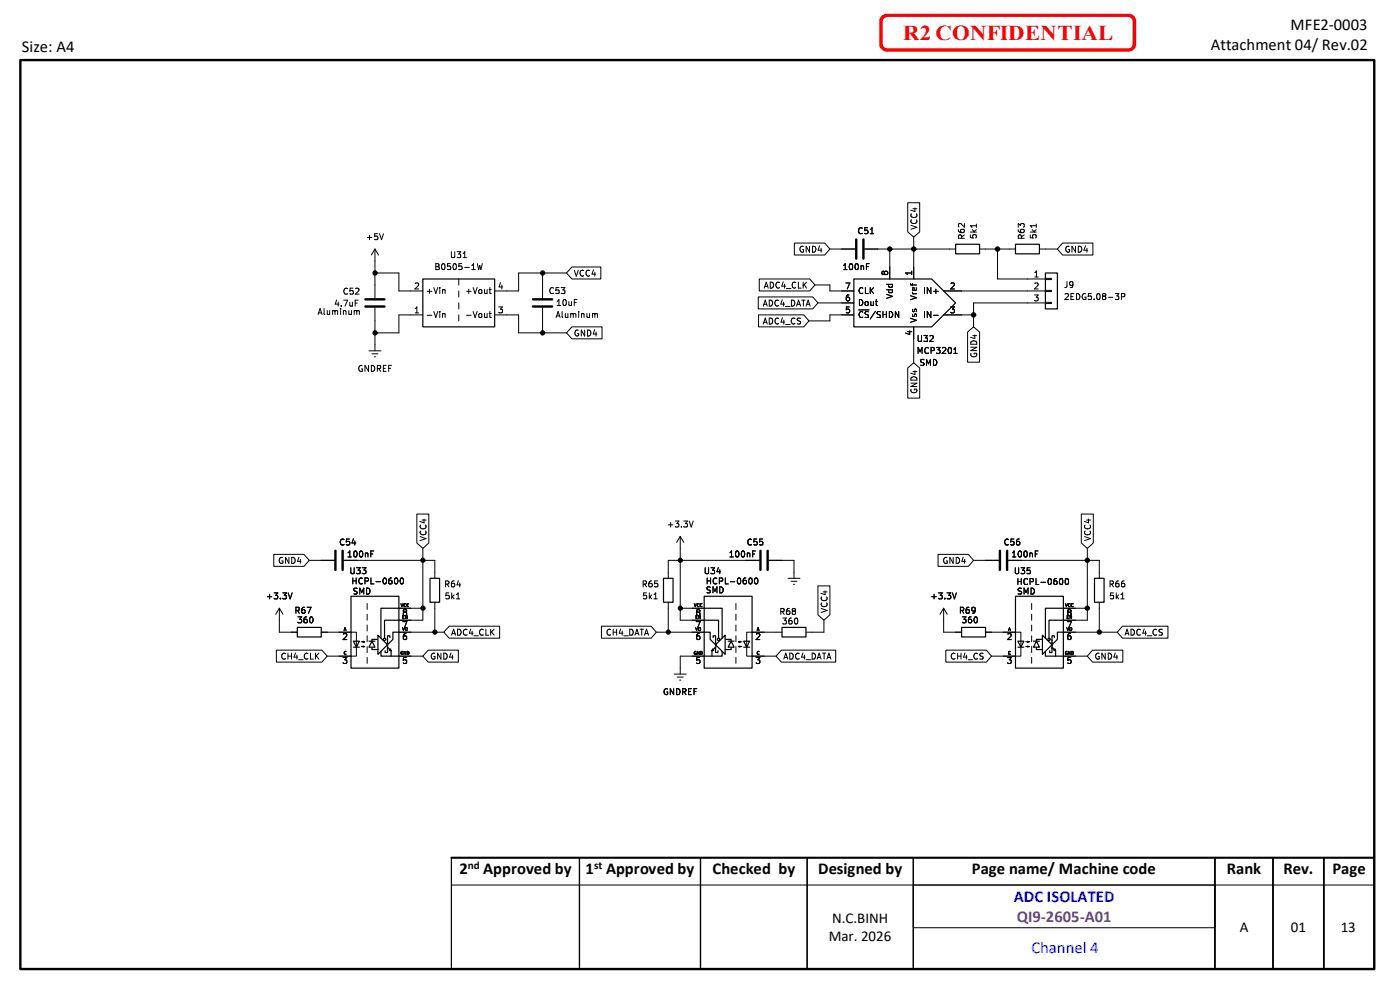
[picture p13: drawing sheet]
<svg xmlns="http://www.w3.org/2000/svg" width="297mm" height="210mm" viewBox="0 0 297 210" stroke-linecap="round" stroke-linejoin="round" font-family="sans-serif">
<defs><g id="words">
<text font-size="4.5" fill="#f00" x="191.6" y="8.4">R2 CONFIDENTIAL</text>
<g font-size="3.5">
<text x="4.7" y="11">Size: A4</text>
<text x="256.9" y="10.6">Attachment 04/ Rev.02</text>
<text x="273.8" y="6.4">MFE2-0003</text>
<text x="97.5" y="185.5">2</text>
<text x="102.5" y="185.5">Approved by</text>
<text x="124.2" y="185.5">1</text>
<text x="128.6" y="185.5">Approved by</text>
<text x="151.2" y="185.5">Checked by</text>
<text x="173.6" y="185.5">Designed by</text>
<text x="206.2" y="185.5">Page name/ Machine code</text>
<text x="260.3" y="185.5">Rank</text>
<text x="272.3" y="185.5">Rev.</text>
<text x="282.7" y="185.5">Page</text>
</g>
<g font-size="3.5" fill="#00f">
<text x="215.1" y="191.3">ADC ISOLATED</text>
<text x="218.8" y="202.2">Channel 4</text>
</g>
<text font-size="3.5" fill="#7030a0" x="215.7" y="195.5">QI9-2605-A01</text>
<g font-size="3.2">
<text x="176.5" y="195.8">N.C.BINH</text>
<text x="263.1" y="197.7">A</text>
<text x="273.9" y="197.7">01</text>
<text x="284.4" y="197.7">13</text>
<text x="175.8" y="199.6">Mar. 2026</text>
</g>
<g font-size="2.4">
<text x="99.2" y="184.4">nd</text>
<text x="126" y="184.4">st</text>
</g>
</g></defs>
<path d="M4.3 12.7h287.2v192.9h-287.2z" fill="none" stroke="#000" stroke-width=".51"/>
<path d="M187 3.4l.9-.5h51.5a1.68 1.68 0 0 1 1.5 1l.1 .3v5.5a1.63 1.63 0 0 1-1.3 1.2h-51.8a1.64 1.64 0 0 1-1.4-1.5v-4.9l.1-.6zM187.5 3.9l-.2 .6v4.9l.3 .6 .5 .2h51.4l.5-.2 .3-.4v-5.3l-.4-.6-.5-.1h-51.1z" fill="#f00"/>
<path d="M95.8 181.9h195.7" fill="none" stroke="#000" stroke-width=".42"/>
<g fill="none" stroke="#000" stroke-width=".21">
<path d="M77.9 50.4h1M78.4 49.9v.9M79.5 57.9h5.1v3.8h5.1M79.5 52.8v10.4M79.5 52.8l-.7 1.3M79.5 52.8l.8 1.3M80.1 49.6h-.6v.6l.6-.1 .1 .5-.3 .2h-.4M80.5 49.6l.4 1.2 .5-1.2M92.5 55.9l.6 .1v.4l-.2 .2 .3 .2-.1 .3-.6 .1zM92.5 56.6h.4M93.8 56l.2-.1a.68 .68 0 0 1 .4 .7 .68 .68 0 0 1-.4 .6l-.3-.5zM95.5 55.9h-.5l-.1 .7 .6-.1 .1 .5-.2 .2-.5-.1"/>
<path d="M95.8 53.4v1l.2 .3 .4-.1 .1-1.2M96.3 56l.1-.1a.68 .68 0 0 1 .4 .7 .68 .68 0 0 1-.4 .6l-.1-.1a1 1 0 0 1 0-1.1zM97 53.4h.7l-.4 .5h.4v.7h-.7M97.3 59.2v1.3M98 55.9h-.6l-.1 .7 .6-.1 .1 .5-.2 .2-.5-.1M98.3 54.7h.7M98.3 53.8l.3-.4v1.3M98.6 56.7h1M100.1 57.2h.7M100.1 56.3l.4-.4v1.3M101.3 55.9l.3 1.3 .2-.9 .2 .9 .3-1.3M106.2 59.9l-.3 1h.7"/>
<path d="M115.1 57.9v5.3M120.2 57.9h-10.2v3.8h-5.1M121.3 56.6h6.2v2.6h-6.2l-1.1-1.3zM121.8 57.3l.5 1.3 .4-1.3M123.8 57.4a.57 .57 0 0 0-.7 .5 .57 .57 0 0 0 .7 .6M125.1 57.4a.57 .57 0 0 0-.8 .5 .57 .57 0 0 0 .8 .6M125.9 57.2l-.3 1h.8M126.2 57.7v.9M161.1 59.2h10.7l1.1 1.3-1.1 1.2h-10.7zM163.4 59.9a.64 .64 0 0 1 .7 .6 .64 .64 0 0 1-.7 .6zM165.4 59.9a.58 .58 0 0 0-.8 .6 .58 .58 0 0 0 .8 .5M166.2 59.8l-.3 .9h.8"/>
<path d="M168.5 51.6h6.5l1.1 1.2-1.1 1.3h-6.5zM168.8 59.9a.61 .61 0 0 0-.8 .5 .61 .61 0 0 0 .6 .7l.2-.1M169.4 59.9v1.2h.6M170.4 59.9v1.2M170.4 52.3a.59 .59 0 0 0-.7 .6 .59 .59 0 0 0 .7 .5l.1-.4h-.2M171.1 59.9l-.7 .7M171.7 52.2v1.3l-.7-1.3v1.3M172.4 52.2a.64 .64 0 0 1 .7 .7 .64 .64 0 0 1-.7 .6zM173.9 52.2l-.3 .9h.8M174.2 52.7v.8M176.1 52.8h5.3M179 57.2h.7"/>
<path d="M179 56.3l.3-.4v1.3M180.3 56l.2-.1a.68 .68 0 0 1 .4 .7 .68 .68 0 0 1-.4 .6l-.2-.1a1 1 0 0 1 0-1.1zM181.6 56l.1-.1a.68 .68 0 0 1 .4 .7 .68 .68 0 0 1-.4 .6 .83 .83 0 0 1-.1-1.2zM182.7 56.3v.9M182.7 56.5l.1-.2 .3 .1 .1 .8M182.9 48.4a.59 .59 0 0 0-.8 .4 .59 .59 0 0 0 .6 .8l.2-.1M183.4 52.8h19.3M183.8 56.6h.4M184.1 48.3h-.6l-.1 .6h.6l.1 .5-.2 .2-.5-.1M184.4 55.9h-.6v1.3M184.6 49.6h.7M184.6 48.7l.4-.4v1.3"/>
<path d="M187.6 57.8l-.2-.3-.3 .3 .1 .4h.3l.1-.2M187.6 57.8l.3-.3h.2l.2 .3-.2 .5-.4-.1-.1-.2M187.6 57.8v.2M188.8 52.8v6.4M192.6 43h2.5v6.2l-1.3 1.1-1.2-1.1zM193.3 47.8l1.2 .4-1.2 .4M193.4 46.7h-.1a.63 .63 0 0 0 .5 .8 .63 .63 0 0 0 .7-.5l-.1-.3M193.4 45.4h-.1a.63 .63 0 0 0 .5 .8 .63 .63 0 0 0 .7-.5l-.1-.3M193.4 57.5v.8M193.4 57.9h-1.2l.3 .4M193.7 44.3h.8M193.8 50.3v8.9"/>
<path d="M194.1 44.1v.8l-.9-.3M203.3 48.7v.3a.79 .79 0 0 0 1.3 .1l-.1-.4h-.6l-.1 .4 .2 .3M204 50.5l-.1-.6h-.4l-.2 .6h1.3M204.6 49.8l-.6 .4M204.6 47.4v.8l-.7-.7-.2-.1-.4 .3 .2 .4M205.9 49.8v.6l.6 .1-.2-.2 .1-.4 .6-.1 .1 .2-.1 .5M205.9 49.2h1.2M206.3 48.7l.5 .5M207.1 47.5v.8M207.1 48.7l-.5 .4M207.1 47.9h-1.2l.3 .4M207.8 52.8h7.6"/>
<path d="M211.6 52.8v6.4h10.2M216 48.7v.3a.79 .79 0 0 0 1.3 .1l-.1-.4h-.6l-.1 .4 .2 .3M216 48.2v-.8l.5 .4 .1-.3h.6l.1 .2-.1 .5M216.7 50.5l-.1-.6h-.4l-.2 .6h1.3M217.3 49.8l-.6 .4M218.6 49.8v.6l.6 .1-.2-.2 .1-.4 .6-.1 .1 .2-.1 .5M218.6 49.2h1.2M219 48.7l.5 .5M219.5 58.8h.8M219.5 57.8l.4-.3v1.3M219.8 47.9h-1.2l.3 .4M219.8 47.5v.8"/>
<path d="M219.8 48.7l-.5 .4M220.5 52.8h3.8M221.8 59.1h1.3v.2h-1.3zM225.4 51.6h6.5v2.5h-6.5l-1.1-1.3zM226.4 59.7l-.1 1.1-.4 .2M226.8 52.3a.58 .58 0 0 0-.7 .6 .58 .58 0 0 0 .8 .5v-.4h-.2M228.2 52.2v1.3l-.8-1.3v1.3M228.8 52.2a.64 .64 0 0 1 .7 .7 .64 .64 0 0 1-.7 .6zM230.3 52.2l-.3 .9h.8M230.6 52.7v.8M67.5 66.7l.4-1.3 .4 1.3M67.6 66.4h.6"/>
<path d="M68.7 65.4v1.1l.2 .2M69.4 65.9l.1 .8 .4-.1M69.9 65.9v.8M70.6 65.9v.8M70.6 66h.1M70.6 66l.3-.1 .2 .2M71.1 66.1l.2-.2 .3 .1v.7M71.1 66.1v.6M71.4 63.6l-.3 .9h.8M71.8 64.1v.8M72.3 65.4v.2M72.3 65.9v.8"/>
<path d="M72.4 64.9h.1M72.9 65.9v.8M72.9 63.7h.8l-.5 1.2M72.9 66l.3-.1 .2 .2v.6M72.9 66h.1M73.7 61.3a.58 .58 0 0 0-.8 .5 .58 .58 0 0 0 .8 .5M74 65.9v.8l.5-.1M74.2 64.1l.1 .8h.5M74.5 65.9v.8M74.8 64.1v.8M74.9 61.1h-.6l-.1 .7 .6-.1 .2 .5-.3 .2-.5-.1M75.1 65.9v.8"/>
<path d="M75.1 66l.4-.1 .2 .2M75.4 64.3h.4M75.4 61.3l.5-.2 .3 .4-.8 .9h.8M75.7 66.1l.2-.2 .3 .1v.7M75.7 66.1v.6M76 63.7h-.6v1.2M76.8 77.6a.58 .58 0 0 0-.7 .6 .58 .58 0 0 0 .8 .5v-.4h-.2M78.2 77.5v1.3l-.8-1.3v1.3M78.3 74.4h2.5M78.8 77.5a.64 .64 0 0 1 .7 .6 .64 .64 0 0 1-.7 .7zM78.9 75.1h1.3M79.4 75.7h.3"/>
<path d="M79.5 65.3v9.1M80.1 78.2l.5-.1 .1-.5-.6-.1v1.3M80.3 78.2l.5 .6M81.3 78.1h.4M81.9 77.5h-.6v1.3h.6M82.5 78.1h.4M83.1 77.5h-.6v1.3M88.1 60.2l.5-.2 .2 .4v.2l-.8 .7h.8M88.1 66.4h.7M88.1 65.4l.3-.3v1.3M89.7 66.8h-5.1v3.8h-5.1M90.6 61.8h1"/>
<path d="M90.6 66.9h1M91.1 61.3v1M92 61l.5 1.3 .4-1.3M92 66.1l.5 1.3 .4-1.3M93.3 61v.1M93.3 61.4v.9M93.3 66.1v.1M93.3 66.5v.9M93.9 61.4v.9M93.9 66.5v.9M93.9 61.6l.2-.2 .3 .1v.8M93.9 66.6l.2-.1 .3 .1v.8"/>
<path d="M97.3 61.7v1.3M97.3 64.3v1.2M97.3 66.8v1.3M99 61.8h.9M99 66.9h.9M99.4 61.3v1M100.4 61l.4 1.3 .4-1.3M100.4 66.1l.4 1.3 .4-1.3M101.6 61.6l.2-.2 .4 .2v.6h-.6zM101.6 66.6l.2-.1 .4 .1v.7h-.6zM102.8 61.4v.8h.5M102.8 66.5v.8h.5"/>
<path d="M103.3 61.4v.9M103.3 66.5v.9M103.8 61.4h.4M103.8 66.5h.4M103.9 61v1.1l.3 .2M103.9 66.1v1.1l.3 .2M104.9 66.8h5.1v3.8h10.2M105.8 65.1h.8l-.4 .5 .4 .1v.6l-.3 .1-.5-.1M106.5 60.5v.8M115.1 65.3v5.3M117.4 61.1a.58 .58 0 0 0-.8 .6 .58 .58 0 0 0 .8 .5M118 67.4l.4-1.3 .4 1.3"/>
<path d="M118.1 67h.6M118.2 64.8h.8M118.2 63.9l.4-.4v1.3M118.6 61h-.6l-.1 .6h.6l.1 .6h-.7M119 61h.8l-.4 .5 .4 .1v.6h-.8M119.3 66.1v1.1l.1 .2M119.5 63.7l.2-.2a.68 .68 0 0 1 .5 .7 .68 .68 0 0 1-.5 .6l-.3-.5zM119.9 66.5l.1 .8h.5M120.5 66.5v.9M120.7 64v.8l.5-.1M121.1 66.6l.4-.1 .1 .2M121.1 66.5v.9"/>
<path d="M121.2 64v.8M121.3 69.3h6.4v2.6h-6.4l-1.1-1.3zM121.6 66.7l.2-.2 .3 .1 .1 .8M121.6 66.7v.7M121.8 64.2h.5M122.4 63.5h-.6v1.3M122.7 70.1a.58 .58 0 0 0-.7 .6 .58 .58 0 0 0 .8 .5v-.5h-.3M122.8 66.1v.1M122.8 66.5v.9M123.4 66.6l.2-.1 .3 .1v.8M123.4 66.5v.9M124 70v1.3l-.7-1.3v1.3"/>
<path d="M124.5 66.5l.1 .8h.5M124.6 70a.64 .64 0 0 1 .8 .7 .64 .64 0 0 1-.8 .6zM125.1 66.5v.9M125.7 66.6l.3-.1 .2 .2M125.7 66.5v.9M126.2 69.9l-.3 1h.7M126.2 66.7l.2-.2 .3 .1v.8M126.2 66.7v.7M126.4 70.4v.9M160.9 63h11.5l1.1 1.3-1.1 1.2h-11.5zM160.9 66.8h9.6l1.1 1.3-1.1 1.2h-9.6zM161.9 64.9l.4-1.2 .5 1.2"/>
<path d="M161.9 68.7l.4-1.2 .5 1.2M162 64.6h.6M162.1 68.4h.5M162.1 61.1l.5-1.2 .4 1.2M162.2 60.7h.7M163.2 67.5a.64 .64 0 0 1 .7 .6 .64 .64 0 0 1-.7 .6zM163.2 63.7a.64 .64 0 0 1 .7 .6 .64 .64 0 0 1-.7 .6zM165.2 63.8a.58 .58 0 0 0-.8 .5 .58 .58 0 0 0 .8 .5M165.2 67.6a.57 .57 0 0 0-.8 .5 .57 .57 0 0 0 .8 .5M165.9 63.6l-.2 .9h.8M166 67.4l-.3 .9h.8M166.2 64.1v.8"/>
<path d="M166.3 67.9v.8M166.5 60.3v.8M166.6 65h1M166.7 68.8h.9M166.8 61.2h1M167.9 63.7a.64 .64 0 0 1 .7 .6 .64 .64 0 0 1-.7 .6zM168.7 67.6a.58 .58 0 0 0-.9 .5 .58 .58 0 0 0 .9 .5M169 64.9l.4-1.2 .4 1.2M169.1 64.6h.6M169.8 67.5h-.4l-.3 .2 .1 .3 .6 .2v.4l-.2 .1h-.5M170.1 63.7h.7M170.4 63.7v1.2"/>
<path d="M170.6 60.4l.5 .7M171 64.9l.4-1.2 .5 1.2M171.2 64.6h.5M172.9 60.5h3.2v1.2h5M173.5 64.3h7.6M179.5 60h.8l-.6 1.3M180.1 62.6h-.4l-.1 .3-.1 .7 .2 .2 .5-.1 .1-.4-.3-.3h-.3l-.2 .3M180.2 65.1h-.6l-.1 .6 .5-.1 .3 .2v.3l-.3 .3-.5-.1M181.1 66.8h-5v1.3h-4.5M182.2 65.7h2.2M182.3 63.5a.64 .64 0 0 1 .8 .7 .64 .64 0 0 1-.8 .6zM183 61.1a.58 .58 0 0 0-.8 .6 .58 .58 0 0 0 .8 .5"/>
<path d="M183 66.2a.58 .58 0 0 0-.8 .5 .58 .58 0 0 0 .8 .6M183.6 61v1.3h.6M183.6 64.1l.2-.1 .3 .1v.6h-.5zM183.6 66.2v.4M183.6 66.6h.1M183.6 64.1h.1M183.6 66.6l.5 .2 .1 .3-.2 .3-.5-.1M183.6 66.2h.6M183.6 66.2h.1M184.6 61v1.3M184.7 64l.1 .8 .5-.1M184.8 61.6l.5 .7"/>
<path d="M185.3 64v.8M185.3 61l-.7 .8M185.7 64h.5M185.7 66l-1.1 1.7M185.9 63.5v1.1l.3 .2M186.1 66.6h.1M186.1 66.2v.4M186.2 66.6l.5 .2 .1 .3-.2 .3-.5-.1M186.2 66.2h.6M186.2 66.2h-.1M187.3 66.1v1.3M187.3 66.7h.7"/>
<path d="M188 66.1v1.3M188.1 62.4l1.3 .5-1.3 .4M188.1 61.5h1.3M188.1 60.3h1.3M188.6 61.5l-.1 .3 .3 .3 .5-.1v-.5M188.6 60.3l-.1 .4 .3 .3 .5-.2v-.5M188.7 66.1a.64 .64 0 0 1 .7 .6 .64 .64 0 0 1-.7 .7zM190.7 66.1v1.3l-.8-1.3v1.3M192.6 78.1l1.2-1.1 1.3 1.1v6.4h-2.5zM192.6 70.4h.8M193 70.2v.8l-.9-.3M193.2 62.7l1.2 .5-1.2 .4"/>
<path d="M193.2 60.2l.1 .3h1.1M193.2 67.5l1.2 .4-1.2 .5M193.6 62v.2l.2 .1M193.6 62.3h.8M193.6 60.2v.4M193.6 66.7v.4h.2l.3-.4 .2-.1 .1 .2v.3M193.6 65.6v.3l.2 .2 .2-.2 .1-.3h.3v.5M193.7 78.8h.8M193.8 69.3v7.7M194.1 78.7v.8l-.9-.3M194.4 61v.4l-.1 .2h-.7v-.6h.3l.1 .6M194.8 71.2v1l.2 .2 .5-.1v-1.1"/>
<path d="M194.8 75v-1.3l.4 .9 .4-.9v1.3M196 71.2h.8l-.5 .5h.4v.6h-.7M196 76.3l-.5-.1-.2 .3 .1 .3 .6 .2v.4l-.7 .1M196.1 61v1.3M196.1 66.1v1.3M196.6 77.5v-1.3l.4 1 .4-1v1.3M197 73.8a.58 .58 0 0 0-.8 .6 .58 .58 0 0 0 .8 .5M197.3 71.3l.4-.1 .3 .3-.8 .9h.8M197.5 61v1.3l-.8-1.3v1.3M197.5 66.1v1.3l-.8-1.3v1.3M197.5 74.4l.6-.1 .1-.2v-.3l-.7-.1v1.3M198 76.2a.64 .64 0 0 1 .8 .7 .64 .64 0 0 1-.8 .6z"/>
<path d="M198.1 61.8h1M198.1 66.9h1M198.5 61.3v1M198.7 73.7h.7l-.4 .5 .4 .1v.6h-.7M199.9 73.8l.5-.1 .3 .4-.8 .9h.8M200.2 61.7h21.6M200.2 66.8h6.3M201.3 73.8l.1-.1a.73 .73 0 0 1 .1 1.3h-.1a.85 .85 0 0 1-.1-1.2zM201.7 65.1h.8l-.4 .5 .4 .2-.1 .5-.2 .1-.5-.1M201.8 60.2l.4-.2 .3 .4-.8 .9h.8M202.4 75h.7M202.4 74.1l.3-.4v1.3"/>
<path d="M205.3 70.4l1.2-1.1 1.3 1.1v6.4h-2.5zM206 73.7h1.2l-1.2 .7h1.2M206 75a.6 .6 0 0 0 .6 .7 .6 .6 0 0 0 .6-.7l-.5-.1v.2M206 72.6a.69 .69 0 0 1 .8-.3 .69 .69 0 0 1 .4 .7h-1.2zM206.4 71.2h.8M206.8 71v.8l-.9-.3M219.5 62.6h.8l-.5 .4 .5 .3-.1 .4-.2 .1-.5-.1M219.5 60.2l.5-.2 .3 .4-.8 .9h.8M221.8 61.6h1.3v.2h-1.3zM221.8 64.1h1.3v.3h-1.3zM221.8 64.3h-15.3v5M225.9 62.4l.5-.1 .3 .4-.8 .8h.8"/>
<path d="M227.2 62.9h.4M227.6 60.3l-.1 .2h-.5l-.1-.2 .1-.4 .4-.2 .2 .3v.7l-.2 .3h-.4M227.8 62.3h-.6v1.2h.6M228.4 62.3a.64 .64 0 0 1 .7 .6 .64 .64 0 0 1-.7 .6zM230.3 62.4a.58 .58 0 0 0-.7 .6 .58 .58 0 0 0 .8 .5v-.5h-.3M231.5 62.3h-.6l-.1 .6 .6-.1 .1 .7h-.7M232.1 63.5h.1M232.8 62.4l.2-.1a.68 .68 0 0 1 .4 .6 .68 .68 0 0 1-.4 .6 .83 .83 0 0 1-.2-1.1zM234.1 62.8l-.2-.2 .2-.3h.3l.2 .2-.2 .3M234.1 62.8l-.2 .3v.4h.2h.4l.1-.2v-.2l-.2-.3M234.1 62.8h.3M235.2 63.1h.9"/>
<path d="M236.6 62.3h.8l-.5 .5h.4v.7h-.7M237.9 62.9h.6l.1-.5-.7-.1v1.2M193.3 81.3h1.2l-1.2 .7h1.2M193.3 82.6a.6 .6 0 0 0 .6 .7 .6 .6 0 0 0 .6-.7l-.5-.1v.3M193.4 80.1a.74 .74 0 0 1 1.1 .2v.3h-1.2zM58.1 117.6h6.4l1.1 1.3-1.1 1.2h-6.4zM59.9 118.3a.58 .58 0 0 0-.7 .6 .58 .58 0 0 0 .8 .5v-.4h-.2M61.3 118.2v1.3l-.7-1.3v1.3M61.9 118.2a.64 .64 0 0 1 .7 .7 .64 .64 0 0 1-.7 .6zM63.4 118.2l-.3 .9h.8M63.7 118.7v.8M65.6 118.9h5.4"/>
<path d="M72.9 118.9h19.3v3.8M73 114.5a.52 .52 0 0 0-.6 0 .52 .52 0 0 0-.2 .6l.2 .5 .6-.1M73.8 117.3l.4-.4v1.3M73.8 118.2h.7M74.1 114.3h-.6l-.1 .7 .7-.1 .1 .5-.2 .2-.6-.1M75 114.3l-.3 .9h.8M75.1 117l.3-.1a.68 .68 0 0 1 .4 .6 .68 .68 0 0 1-.4 .7l-.3-.3zM75.3 114.8v.8M76.4 117l.1-.1a.68 .68 0 0 1 .5 .6 .68 .68 0 0 1-.5 .7l-.1-.1a1 1 0 0 1 0-1.1zM77.5 117.3v.9M77.5 117.4l.2-.1 .3 .1 .1 .8M78.7 117.5h.4"/>
<path d="M79.3 116.9h-.6v1.3M88.4 109.1h2.6v6.1l-1.3 1.1-1.3-1.1zM89.1 113.8l1.3 .5-1.3 .4M89.2 112.6a.56 .56 0 0 0 .5 .9 .56 .56 0 0 0 .6-.9M89.2 111.4a.56 .56 0 0 0 .5 .8 .56 .56 0 0 0 .6-.8M89.5 110.3h.9M89.7 116.3v15.3h-5.1M90 110.1v.8l-.9-.3M141.8 111.3h.9M142.3 110.8v1M143.3 110.5h.7l-.4 .5 .4 .2v.5l-.2 .1-.5-.1M144.3 113.8v17.8h5.1"/>
<path d="M144.3 113.8l-.7 1.3M144.3 113.8l.8 1.3M144.6 111.7v.1M145 110.5h.8l-.4 .5 .4 .2v.5l-.2 .1-.6-.1M146.2 110.5l.4 1.3 .5-1.3M154.9 118.2h.7M154.9 117.3l.3-.4v1.3M156.2 117l.1-.1a.68 .68 0 0 1 .5 .6 .68 .68 0 0 1-.5 .7l-.1-.1a1.03 1.03 0 0 1 0-1.1zM157.4 117l.2-.1a.68 .68 0 0 1 .4 .6 .68 .68 0 0 1-.4 .7 .83 .83 0 0 1-.2-1.2zM158.5 117.4l.2-.1 .3 .1 .1 .8M158.5 117.3v.9M159.4 114.5a.5 .5 0 0 0-.6 0 .5 .5 0 0 0-.1 .6 .48 .48 0 0 0 .2 .5 .48 .48 0 0 0 .5 0v-.1"/>
<path d="M159.7 117.5h.4M160.3 116.9h-.6v1.3M160.6 114.3h-.6l-.1 .7 .6-.1 .2 .5-.3 .2-.5-.1M161.1 118.9h-19.3v3.8M161.8 114.3h-.6l-.1 .7 .6-.1 .1 .6-.2 .1-.5-.1M163.1 118.9h5.3v3.8M199 117.6h6.4l1.1 1.3-1.1 1.2h-6.4zM200.9 118.3a.59 .59 0 0 0-.7 .6 .59 .59 0 0 0 .7 .6l.1-.5h-.3M202.2 118.2v1.3l-.7-1.3v1.3M202.9 118.2a.64 .64 0 0 1 .7 .7 .64 .64 0 0 1-.7 .6zM204.3 118.2l-.3 .9h.9M204.6 118.7v.8"/>
<path d="M206.5 118.9h5.4M213.9 118.9h19.3v3.8M214 114.5l-.4-.2a.66 .66 0 0 0-.5 .7 .66 .66 0 0 0 .6 .6l.3-.1M214.8 118.2h.7M214.8 117.3l.3-.4v1.3M215.1 114.3h-.6l-.1 .7 .6-.1 .1 .6-.2 .1-.5-.1M216.1 117l.2-.1a.68 .68 0 0 1 .4 .6 .68 .68 0 0 1-.4 .7l-.3-.5zM216.2 114.3l-.3 .1-.3 .5 .1 .6 .5 .1 .2-.2-.2-.5h-.3l-.3 .2M217.4 117l.1-.1a.68 .68 0 0 1 .4 .6 .68 .68 0 0 1-.4 .7 .83 .83 0 0 1-.1-1.2zM218.5 117.4l.2-.1 .2 .1 .1 .8M218.5 117.3v.9M219.6 117.5h.4"/>
<path d="M220.2 116.9h-.6v1.3M229.4 109.1h2.5v6.1l-1.2 1.1-1.3-1.1zM230.1 113.8l1.3 .5-1.3 .4M230.2 112.6a.61 .61 0 0 0 .4 .9 .61 .61 0 0 0 .8-.6l-.2-.3M230.2 111.4a.61 .61 0 0 0 .4 .9 .61 .61 0 0 0 .8-.7l-.2-.2M230.5 110.3h.9M230.7 116.3v15.3h-5.1M230.9 110.1v.8l-.9-.3M56.7 126.6h1M57.2 126.1v.9M58.2 125.8h.7l-.4 .5h.3l.1 .2-.1 .5-.6-.1M58.6 137.9h9.7l1.1 1.3-1.1 1.3h-9.7z"/>
<path d="M59.3 129l-.8 1.3M59.3 129l.7 1.3M59.3 129v5.1h3.8M59.4 127h.1M59.5 126.9l.1 .1zM60 125.8h.7l-.4 .5 .4 .1v.5l-.2 .1-.5-.1M60.6 138.7a.56 .56 0 0 0-.8 .5 .56 .56 0 0 0 .8 .5M61.1 139.2h.7M61.1 138.6v1.2M61.1 125.8l.5 1.2 .4-1.2M61.8 138.6v1.2M62.7 138.5l-.3 .9h.8"/>
<path d="M62.8 129.5h.6l.1-.6-.7-.1v1.3M63 139v.8M63.1 129.5l.4 .6M63.2 130.9h.8l-.4 .5h.3l.1 .5-.2 .2-.6-.1M63.3 140h1M64.6 128.8l-.4 .1-.2 .5 .1 .6h.5l.1-.1-.1-.5-.4-.1-.2 .2M65.1 130.9l-.6 .2v.8l.2 .2 .5-.1-.1-.6h-.4l-.2 .2M65.2 128.8h.8l-.6 1.3M65.3 138.7a.6 .6 0 0 0-.8 .4 .6 .6 0 0 0 .5 .7l.3-.1M65.8 131l.2-.1a.68 .68 0 0 1 .4 .6 .68 .68 0 0 1-.4 .6l-.3-.2zM65.9 138.6v1.2h.6M66.9 138.6v1.2"/>
<path d="M67.1 139.1l.5 .7M67.6 138.6l-.7 .7M68.2 134.1h7.4v5.1h-6.2M72.8 139.5h.8l-.4 .5 .3 .1v.5l-.2 .2-.5-.2M72.9 134.5l.4-.1 .3 .3-.1 .3-.7 .7h.8M73 133.8l.2-.7 .2 .7M73.1 138.3v.4l.3 .1M73.1 133.6h.3M73.1 138.3h.1M73.4 138.3h-.3M74.4 120.4v1.1l.3 .2h.4v-.2v-1.1M74.8 123.2h.8"/>
<path d="M74.8 122.6v1.3M75.6 122.6v1.3M75.6 120.4h.8l-.4 .5 .3 .1 .1 .2-.1 .5-.7-.1M75.8 124.8h-.5l-.2 .1v.4l.5 .2 .2 .3-.3 .2h-.4M76.3 126v-1.2l.5 .9 .4-.9v1.2M76.6 136.1h.8l-.4 .2v-.3l.4 .1M76.6 137.2h.8l-.4 .1v-.3l.4 .2M76.8 120.4h.8l-.4 .5 .4 .2v.5l-.2 .1-.6-.1M76.9 122.7a.56 .56 0 0 0-.8 .5 .56 .56 0 0 0 .8 .5M77.4 123.3l.7-.1 .1-.2-.1-.3-.7-.1v1.3M77.8 124.8a.64 .64 0 0 1 .7 .6 .64 .64 0 0 1-.7 .6zM77.9 128v1.3"/>
<path d="M77.9 130.3v1.3M77.9 132.6v1.3M77.9 134.9v1.2M77.9 137.2v1.2M77.9 139.4v1.3M78.7 122.6v1.3h.6M79.8 123.4h.9M81.4 122.7l.2-.1a.68 .68 0 0 1 .4 .6 .68 .68 0 0 1-.4 .7l-.4-.5zM83.1 122.6l-.6 .3v.8l.2 .2 .4-.2v-.6h-.4l-.2 .2M83.8 122.7l.2-.1a.68 .68 0 0 1 .4 .6 .68 .68 0 0 1-.4 .7l-.3-.2zM84.6 134.1h9.5M84.6 139.2h5.1"/>
<path d="M84.6 129h5.1M85 122.7l.2-.1a.68 .68 0 0 1 .4 .6 .68 .68 0 0 1-.4 .7l-.2-.1a1.03 1.03 0 0 1 0-1.1zM85 128.1l.3 .6 .2-.6M85.4 138.2a.33 .33 0 0 0-.3 .2 .33 .33 0 0 0 .1 .4h.3v-.2h-.2M85.4 130.9h.2M85.5 131.9h.8l-.7 1.9-.2-.7M85.6 130v.3l.2 .3M85.8 129.9l-.2-.3a.36 .36 0 0 1 .3-.3 .36 .36 0 0 1 .4 .3l-.3 .3M85.8 129.9h.2M85.8 129.9l-.2 .1M86 130.6h-.6v.6h.4M86 129.9l.2 .1"/>
<path d="M86 130.6v.6M86 130.6l.4 .6v-.6M86.1 128.1l-.4 .1v.3l.2 .2 .2-.1M86.1 133.1h.2l.1 .2-.2 .5-.2-.2zM86.1 138.2v.6l-.4-.6v.6M86.1 134.4h-.2a.82 .82 0 0 0-.1 1.3l.4-.1v-.6l-.4-.1-.2 .2M86.2 139.5h-.6v.6l.1-.1 .5 .1v.5l-.2 .2-.4-.2M86.2 130v.5l-.2 .1M86.4 138.2l.3 .1v.5h-.3zM86.7 128.1l-.4 .1v.3l.2 .2 .2-.1M86.7 138.3h.1M90.8 137.9h6.4v2.6h-6.4l-1.1-1.3z"/>
<path d="M92.2 138.6h-.3a.66 .66 0 0 0-.4 .6 .66 .66 0 0 0 .5 .6l.3-.1v-.4h-.3M92.2 127.8v6.3M93.6 138.6v1.2l-.8-1.2v1.2M94.1 138.6a.64 .64 0 0 1 .8 .6 .64 .64 0 0 1-.8 .6zM94.5 123.9h.6l.1-.5-.7-.2v1.3M94.8 123.9l.4 .6M95.2 125.8h-.5l-.1 .6 .6-.1 .1 .5-.2 .2-.5-.1M95.3 132.8h10.7v2.6h-10.7l-1.2-1.3zM95.7 138.5l-.3 .9h.7M95.8 134.7l.4-1.2 .4 1.2M95.8 125.8v1.2M95.9 134.4h.7"/>
<path d="M96 126.6l.4 .4M96 139v.8M96.4 123.2l-.4 .1-.2 .5v.7h.6l.1-.2-.1-.5-.4-.1-.2 .3M96.4 126.2l-.6 .5M96.8 127h.7M96.8 126.2l.4-.4v1.2M97.1 133.5a.65 .65 0 0 1 .7 .6 .65 .65 0 0 1-.7 .6zM97.2 123.2l-.3 .9h.8M97.5 123.7v.8M99.1 133.6a.58 .58 0 0 0-.8 .5 .58 .58 0 0 0 .8 .6M99.9 133.4l-.3 .9h.8M100.2 133.9v.8"/>
<path d="M100.5 134.9h1M102.5 133.6a.58 .58 0 0 0-.8 .5 .58 .58 0 0 0 .8 .6M103.1 133.5v1.2h.6M104.1 133.5v1.2M104.3 134l.5 .7M104.8 133.5l-.7 .7M127.6 132.8h10.5l1.1 1.3-1.1 1.3h-10.5zM129.5 133.6a.59 .59 0 0 0-.8 .4 .59 .59 0 0 0 .6 .7h.2M130.1 134.1h.7M130.1 133.5v1.2M130.8 133.5v1.2M131.7 133.4l-.3 .9h.8"/>
<path d="M132 133.9v.8M132.3 134.9h1M133.6 133.5a.64 .64 0 0 1 .7 .6 .64 .64 0 0 1-.7 .6zM134.7 134.7l.4-1.2 .5 1.2M134.8 134.4h.6M135.8 133.5h.7M136.1 133.5v1.2M136.4 123.9h.6l.1-.5-.7-.2v1.3M136.7 123.9l.5 .6M136.7 134.7l.5-1.2 .4 1.2M136.9 134.4h.6M137.2 125.8h-.6l-.1 .6 .6-.1v.7l-.6-.1"/>
<path d="M137.8 125.8v1.2M137.9 126.6l.4 .4M138.3 123.2l-.5 .2a.91 .91 0 0 0 0 1.1h.5l.1-.5-.3-.3-.3 .1-.2 .2M138.3 126.2l-.5 .5M138.7 127h.7M138.7 126.2l.4-.4v1.2M139.2 134.1h10.2M139.5 123.2h-.6v.7l.5-.1 .1 .6-.2 .1-.4-.1M141.8 127.8v6.3M144.3 129h5.1M147.3 128.1l.2 .6 .2-.6M147.3 138.3l.1 .5h.3v-.2h-.1"/>
<path d="M147.4 138.3h-.1M147.7 138.2l-.3 .1M147.7 130.9h.2M147.7 131.9h.8l-.7 1.9-.2-.7M147.8 130v.3l.2 .3M148 129.9l-.2-.3 .2-.3 .4 .1 .1 .1-.2 .4M148 129.9h.3M148 129.9l-.2 .1M148.2 133.2l.3-.1v.6l-.3-.1zM148.3 130.6h-.6v.6h.3M148.3 129.9h.1M148.3 130.6v.6"/>
<path d="M148.3 130.6l.3 .6v-.6M148.3 128.1l-.4 .1 .1 .5 .3-.1M148.3 138.2v.6l-.3-.6v.6M148.4 134.4l-.4 .1-.2 .2v.9l.2 .1 .4-.1 .1-.2-.1-.4M148.4 135l-.4-.1-.2 .2M148.4 129.9v.1M148.4 135h.1M148.4 139.5h-.6v.6l.2-.1h.4l.1 .2-.1 .4M148.4 130l.1 .3-.2 .3M148.6 138.2l.4 .1-.2 .5h-.2zM148.9 128.1l-.4 .1 .1 .5 .3-.1M149.4 139.2h-5.1v3.8"/>
<path d="M149.6 120.4v1.1l.3 .2 .4-.2v-1.1M150 123.2h.7M150 122.6v1.3M150.7 124.6l-.5-.1-.2 .1v.4l.6 .2 .1 .4-.2 .2-.5-.1M150.7 122.6v1.3M150.8 120.4h.8l-.4 .5 .4 .2v.5l-.2 .1-.6-.1M151.3 125.8v-1.3l.4 .9 .4-.9v1.3M152.1 122.7a.6 .6 0 0 0-.9 .4 .6 .6 0 0 0 .5 .8l.4-.2M152.4 120.4l-.3 .9h.8M152.6 123.3l.6-.1 .1-.5-.7-.1v1.3M152.7 124.5a.64 .64 0 0 1 .7 .6 .64 .64 0 0 1-.7 .7zM152.7 120.9v.8"/>
<path d="M153.9 122.6v1.3h.6M154.9 123.4h1M156.1 128v1.3M156.1 130.3v1.3M156.1 132.6v1.3M156.1 134.9v1.2M156.1 137.2v1.2M156.1 139.4v1.3M156.5 122.7l.2-.1a.68 .68 0 0 1 .5 .6 .68 .68 0 0 1-.5 .7l-.3-.5zM156.6 136.1l.4-.1v.3l-.4-.2h.8M156.6 137.2l.4-.2v.3l-.4-.1h.8M158.2 122.6h-.2l-.3 .3-.1 .8 .3 .2 .4-.2-.1-.6h-.3l-.3 .2"/>
<path d="M159 122.7l.2-.1a.68 .68 0 0 1 .4 .6 .68 .68 0 0 1-.4 .7l-.4-.5zM160.2 122.7l.2-.1a.68 .68 0 0 1 .4 .6 .68 .68 0 0 1-.4 .7 .83 .83 0 0 1-.2-1.2zM160.4 139.5h.8l-.4 .5 .4 .2-.1 .4-.1 .2-.6-.2M160.5 134.5l.5-.1 .2 .3-.8 1h.8M160.6 133.8l.2-.7 .2 .7M160.7 133.6h.3M161 138.3l-.1-.1-.2 .1v.5h.3M165.7 129.8l.5-.1 .1-.5-.6-.1v1.2M165.8 137.9h11.5v2.6h-11.5l-1.2-1.3zM165.9 134.1h-7.5v5.1h6.2M165.9 129.8l.5 .5M166.1 131.1h.7l-.4 .5 .4 .1v.5l-.2 .2-.5-.2"/>
<path d="M166.3 139.8l.4-1.2 .4 1.2M166.4 139.5h.6M167.2 122.7h2.5M167.5 129.1l-.5 .1a.91 .91 0 0 0 0 1.1h.5l.1-.5-.3-.2h-.3l-.2 .2M167.6 138.6a.64 .64 0 0 1 .7 .6 .64 .64 0 0 1-.7 .6zM167.8 123.3h1.3M167.9 131.1l-.3 .1-.3 .5 .1 .5 .5 .1 .2-.1-.2-.5-.3-.1-.3 .2M168.3 129.6h.2M168.3 129.6l-.2-.2a.36 .36 0 0 1 .3-.3 .36 .36 0 0 1 .4 .3l-.3 .2M168.3 129.6l-.2 .3v.3l.2 .1 .5-.2-.1-.3-.2-.2M168.3 124h.3M168.7 131.2l.1-.1a.68 .68 0 0 1 .5 .6 .68 .68 0 0 1-.5 .7l-.3-.5z"/>
<path d="M169.5 138.7a.6 .6 0 0 0-.8 .4 .6 .6 0 0 0 .5 .7l.3-.1M170.3 138.5l-.2 .9h.7M170.6 139v.8M171 140h1M172.3 138.6h.3a.66 .66 0 0 1 .4 .7 .66 .66 0 0 1-.7 .5zM173.4 139.8l.4-1.2 .4 1.2M173.5 139.5h.6M173.5 124.3h2.6v6.1l-1.3 1.2-1.3-1.2zM174.2 129.1l1.3 .4-1.3 .4M174.3 127.9a.56 .56 0 0 0 .5 .8 .56 .56 0 0 0 .5-.8M174.3 126.6a.56 .56 0 0 0 .5 .8 .56 .56 0 0 0 .5-.8M174.5 138.6h.7"/>
<path d="M174.6 125.6h.9M174.8 131.6v2.5h-3.8M174.8 138.6v1.2M175 125.3v.9l-.8-.3M175.4 139.8l.5-1.2 .4 1.2M175.6 139.5h.5M197.7 126.6h.9M198.2 126.1v.9M199.1 125.8h.8l-.4 .5 .4 .1v.5l-.3 .1-.5-.1M200.2 129v5.1h3.8M200.2 129l-.8 1.3M200.2 129l.8 1.3"/>
<path d="M200.4 126.9v.1M200.7 137.9h8.6l1.1 1.3-1.1 1.3h-8.6zM200.9 125.8h.8l-.4 .5h.3l.1 .5-.2 .2-.6-.1M202.1 125.8l.4 1.2 .4-1.2M202.6 138.7l-.4-.1a.66 .66 0 0 0-.4 .6 .66 .66 0 0 0 .6 .6l.2-.1M203.2 139.2h.7M203.2 138.6v1.2M203.8 129.5h.5l.2-.3-.1-.3-.6-.1v1.3M203.9 138.6v1.2M204 129.5l.5 .6M204.2 130.9h.7l-.4 .5 .4 .1v.5l-.2 .1-.5-.1M204.7 138.5l-.3 .9h.8"/>
<path d="M205 139v.8M205.4 140h.9M205.6 128.8l-.5 .1a.91 .91 0 0 0 0 1.1h.5l.1-.5-.3-.2-.3 .1-.2 .1M206 130.9h-.3l-.3 .5 .1 .7h.5l.2-.2-.2-.5h-.3l-.3 .2M206.8 130.9h.1a.68 .68 0 0 1 .5 .6 .68 .68 0 0 1-.5 .6h-.1a1 1 0 0 1 0-1.2zM206.9 129.4l-.3 .2-.4-.1v-.6l.4-.1a.79 .79 0 0 1-.1 1.3h-.2M207.4 138.7l-.4-.1a.66 .66 0 0 0-.4 .6 .66 .66 0 0 0 .5 .6l.3-.1M208.6 138.6h-.5l-.2 .2 .1 .3 .5 .3v.3l-.6 .1M209.1 134.1h7.5v5.1h-6.2M213.7 139.5h.8l-.4 .5 .4 .2v.4l-.2 .2-.6-.2M213.8 134.5l.5-.1 .2 .3-.8 1h.8M214 133.8l.2-.7 .2 .7"/>
<path d="M214 133.6h.3M214.4 138.3a.31 .31 0 0 0-.4 .1 .31 .31 0 0 0 .1 .4h.3M215.4 120.4v1.1l.2 .2 .5-.2v-1.1M215.9 122.7v1.3M215.9 123.4h.8M216.6 120.4h.8l-.4 .5 .3 .2v.5l-.2 .1-.5-.1M216.7 122.7v1.3M216.7 124.8h-.5l-.2 .2 .1 .3 .5 .2 .1 .3-.2 .2h-.5M217.3 126v-1.2l.4 .9 .4-.9v1.2M217.6 136.1h.8l-.4 .2v-.3l.4 .1M217.6 137.2h.8l-.4 .1v-.3l.4 .2M218 122.9a.6 .6 0 0 0-.9 .5 .6 .6 0 0 0 .8 .6l.1-.1"/>
<path d="M218.5 120.4h-.6v.7l.6-.1 .1 .5-.2 .2-.5-.1M218.5 123.4h.6l.1-.5-.7-.2v1.3M218.7 124.8h.3a.66 .66 0 0 1 .4 .7 .66 .66 0 0 1-.7 .5zM218.9 128v1.3M218.9 130.3v1.3M218.9 132.6v1.3M218.9 134.9v1.2M218.9 137.2v1.2M218.9 139.4v1.3M219.8 122.7v1.3h.6M220.8 123.5h1M222.5 122.9l.1-.2a.68 .68 0 0 1 .5 .7 .68 .68 0 0 1-.5 .6h-.1a1.03 1.03 0 0 1 0-1.1z"/>
<path d="M224.2 122.7l-.4 .1-.2 .5v.6l.6 .1 .1-.2-.1-.5-.4-.1-.2 .2M224.9 122.9l.1-.2a.68 .68 0 0 1 .5 .7 .68 .68 0 0 1-.5 .6l-.3-.5zM225.6 134.1h11.4M225.6 139.2h5.1M225.6 129h5.1M226 128.1l.2 .6 .2-.6M226.1 122.8l.2-.1a.68 .68 0 0 1 .4 .7 .68 .68 0 0 1-.4 .6 .83 .83 0 0 1-.2-1.2zM226.4 138.2a.33 .33 0 0 0-.4 .2 .33 .33 0 0 0 .1 .4h.3l-.1-.2M226.4 130.9h.2M226.4 131.9h.9l-.8 1.9-.2-.7M226.6 130l-.1 .3 .2 .3M226.7 129.9l-.2-.3 .2-.3 .4 .1 .1 .1-.2 .4"/>
<path d="M226.7 129.9h.3M226.7 129.9l-.1 .1M226.9 133.2h.4l.1 .4-.2 .2-.3-.2zM227 130.6h-.6v.6h.3M227 129.9l.2 .1M227 130.6v.6M227 130.6l.3 .6v-.6M227 138.2v.6l-.3-.6v.6M227 128.1h-.3a.31 .31 0 0 0-.1 .4 .31 .31 0 0 0 .4 .1M227.1 134.4l-.4 .1-.1 .2-.1 .7 .2 .3 .5-.1v-.5l-.1-.1-.4-.1-.2 .2M227.2 139.5h-.6l-.1 .6 .5-.1 .2 .2v.3l-.2 .3-.5-.2M227.2 130v.3l-.2 .3"/>
<path d="M227.4 138.2a.36 .36 0 0 1 .3 .2 .36 .36 0 0 1-.1 .4h-.2zM227.7 128.1h-.3a.31 .31 0 0 0-.1 .4 .31 .31 0 0 0 .4 .1M227.7 138.3h.1M231.8 137.9h6.4v2.6h-6.4l-1.1-1.3zM233.2 138.6a.59 .59 0 0 0-.8 .6 .59 .59 0 0 0 .8 .6v-.5h-.2M233.2 127.8v6.3M234.5 138.6v1.2l-.7-1.2v1.2M235.1 138.6h.3a.66 .66 0 0 1 .4 .7 .66 .66 0 0 1-.7 .5zM235.5 123.9h.6l.1-.2-.1-.3-.6-.2v1.3M235.8 123.9l.4 .6M236.2 125.8h-.6l-.1 .6 .6-.1 .1 .6-.1 .1-.6-.1M236.6 138.5l-.3 .9h.8"/>
<path d="M236.8 125.8v1.2M236.9 126.6l.4 .4M236.9 139v.8M237.3 123.2l-.4 .2a.91 .91 0 0 0-.1 1.1h.5l.1-.5-.2-.3-.4 .1-.1 .2M237.3 126.2l-.5 .5M237.8 127h.7M237.8 126.2l.4-.4v1.2M238.1 132.8h9.7v2.6h-9.7l-1.1-1.3zM238.5 123.2h-.2l-.3 .3-.1 .8 .3 .2 .4-.1-.1-.6-.3-.1-.3 .3M238.7 134.7l.4-1.2 .4 1.2M238.8 134.4h.6M239.9 133.5a.64 .64 0 0 1 .8 .6 .64 .64 0 0 1-.8 .6z"/>
<path d="M241.9 133.6a.59 .59 0 0 0-.8 .4 .59 .59 0 0 0 .6 .7h.2M242.7 133.4l-.3 .9h.8M243 133.9v.8M243.4 134.9h.9M245.4 133.6a.58 .58 0 0 0-.8 .5 .58 .58 0 0 0 .8 .6M246.6 133.6l-.5-.1-.2 .2v.3l.6 .3v.4h-.6M141.6 146.2a.59 .59 0 0 0-.7 .5 .59 .59 0 0 0 .7 .6v-.5h-.2M142.9 146.1v1.3l-.7-1.3v1.3M143 143h2.6M143.6 146.1l.4 .1a.7 .7 0 0 1-.2 1.2h-.2zM143.7 143.6h1.2M144.2 144.3h.2"/>
<path d="M144.8 146.8l.6-.1 .1-.2v-.3l-.7-.1v1.3M145.1 146.8l.4 .6M146.1 146.7h.4M146.7 146.1h-.6v1.3h.6M147.2 146.7h.5M147.8 140.6l.2 .2 .4-.1M147.8 146.1h-.6v1.3M148.4 140.6v.1M95.8 187.7h195.7M193.8 187.7h63.9v9.1h-63.9z"/>
<circle cx="79.6" cy="57.9" r=".46"/>
<circle cx="115.1" cy="57.9" r=".46"/>
<circle cx="188.8" cy="52.8" r=".46"/>
<circle cx="193.8" cy="52.8" r=".46"/>
<circle cx="211.6" cy="52.8" r=".46"/>
<circle cx="79.6" cy="70.6" r=".46"/>
<circle cx="115.1" cy="70.6" r=".46"/>
<circle cx="206.5" cy="66.8" r=".46"/>
<circle cx="89.7" cy="118.9" r=".45"/>
<circle cx="144.3" cy="118.9" r=".45"/>
<circle cx="230.7" cy="118.9" r=".46"/>
<circle cx="89.7" cy="129" r=".45"/>
<circle cx="92.3" cy="134.1" r=".45"/>
<circle cx="141.8" cy="134.1" r=".45"/>
<circle cx="144.3" cy="129" r=".45"/>
<circle cx="230.7" cy="129" r=".46"/>
<circle cx="233.2" cy="134.1" r=".45"/>
</g>
<g fill="none" stroke="#000" stroke-width=".25">
<path d="M89.7 59.2h15.2v10.1h-15.2zM181.1 59.2h16.6l5 5.1-5 5h-16.6zM202.7 51.8h5.1v2h-5.1zM215.4 51.8h5.1v2h-5.1zM221.8 57.9h2.5v7.6h-2.5zM63.1 133.1h5.1v2h-5.1zM74.5 126.5h10.1v15.2h-10.1zM75 136h1.2l-.6 1.3zM75 137.3h1.2M78.3 136h1.2M78.9 136l.6 1.3h-1.2zM78.9 137.4v.4h1.3"/>
<path d="M80.1 135.6h-1.2v.4M80.2 134.7l2 2.1-2 2zM80.8 138.2v1h3.8M82.2 137.3l.8 .7-.2-.3-.2 .2 .4 .1v1.2M82.2 137.4v1h-.5v-.4M82.2 135.8v1.9M82.7 135.3v-.4h-.5v1M84.6 129h-3.8v6.4M84.6 131.6h-3v3.8M84.6 134.1h-1.2v1.5l-1.1 1.1M91.2 122.7h2.1v5.1h-2.1zM140.8 122.7h2v5.1h-2z"/>
<path d="M149.4 126.5h10.2v15.2h-10.2zM149.4 129h3.8v6.4M149.4 131.6h3v3.8M149.4 134.1h1.3v1.5l1 1.1M151.3 135.3v-.4h.5v1M151.8 137.3l-.8 .7 .2-.3 .2 .2-.4 .1v1.2M151.8 137.4v1h.5v-.4M151.8 135.8v1.9M153.2 138.2v1h-3.8M153.8 134.7v4.1l-2-2zM154 135.6h1.1v.4M154.5 136h1.2"/>
<path d="M155.1 136l.6 1.3h-1.2zM155.1 137.4v.4h-1.3M157.8 136h1.2l-.6 1.3zM157.8 137.3h1.2M165.9 133.1h5.1v2h-5.1zM204 133.1h5.1v2h-5.1zM215.4 126.5h10.2v15.2h-10.2zM215.9 136h1.3l-.6 1.3zM215.9 137.3h1.3M219.2 136h1.3M219.9 136l.6 1.3h-1.3zM219.9 137.4v.4h1.2"/>
<path d="M221 135.6h-1.1v.4M221.1 134.7l2.1 2.1-2.1 2zM221.8 138.2v1h3.8M223.2 137.3l.7 .7-.1-.3-.2 .2 .3 .1v1.2M223.2 137.4v1h-.5v-.4M223.2 135.8v1.9M223.7 135.3v-.4h-.5v1M225.6 129h-3.8v6.4M225.6 131.6h-3.1v3.8M225.6 134.1h-1.3v1.5l-1 1.1M232.2 122.7h2v5.1h-2zM95.8 181.9h27.1v23.7h-27.1z"/>
<path d="M122.9 181.9h25.7v23.7h-25.7zM148.6 181.9h22.6v23.7h-22.6zM171.2 181.9h22.6v23.7h-22.6zM193.8 181.9h63.9v23.7h-63.9zM257.8 181.9h12.2v23.7h-12.2zM270.1 181.9h10.7v23.7h-10.7zM280.9 181.9h10.6v23.7h-10.6z"/>
<circle cx="81.6" cy="135.6" r=".25"/>
<circle cx="152.4" cy="135.6" r=".25"/>
<circle cx="222.5" cy="135.6" r=".25"/>
</g>
<path d="M181.7 50.8v4.1M183.2 50.8v4.1M77.5 63.5h4.1M77.5 65h4.1M113.1 63.5h4M113.1 65h4M71.2 116.8v4.1M72.7 116.8v4.1M161.3 116.8v4.1M162.9 116.8v4.1M212.1 116.8v4.1M213.7 116.8v4.1" fill="none" stroke="#000" stroke-width=".51"/>
<g fill="#000">
<circle cx="79.6" cy="57.9" r=".46"/>
<circle cx="115.1" cy="57.9" r=".46"/>
<circle cx="188.8" cy="52.8" r=".46"/>
<circle cx="193.8" cy="52.8" r=".46"/>
<circle cx="211.6" cy="52.8" r=".46"/>
<circle cx="79.6" cy="70.6" r=".46"/>
<circle cx="115.1" cy="70.6" r=".46"/>
<circle cx="206.5" cy="66.8" r=".46"/>
<circle cx="89.7" cy="118.9" r=".45"/>
<circle cx="144.3" cy="118.9" r=".45"/>
<circle cx="230.7" cy="118.9" r=".46"/>
<circle cx="89.7" cy="129" r=".45"/>
<circle cx="92.3" cy="134.1" r=".45"/>
<circle cx="141.8" cy="134.1" r=".45"/>
<circle cx="144.3" cy="129" r=".45"/>
<circle cx="230.7" cy="129" r=".46"/>
<circle cx="233.2" cy="134.1" r=".45"/>
</g>
<use href="#words"/>
</svg>
